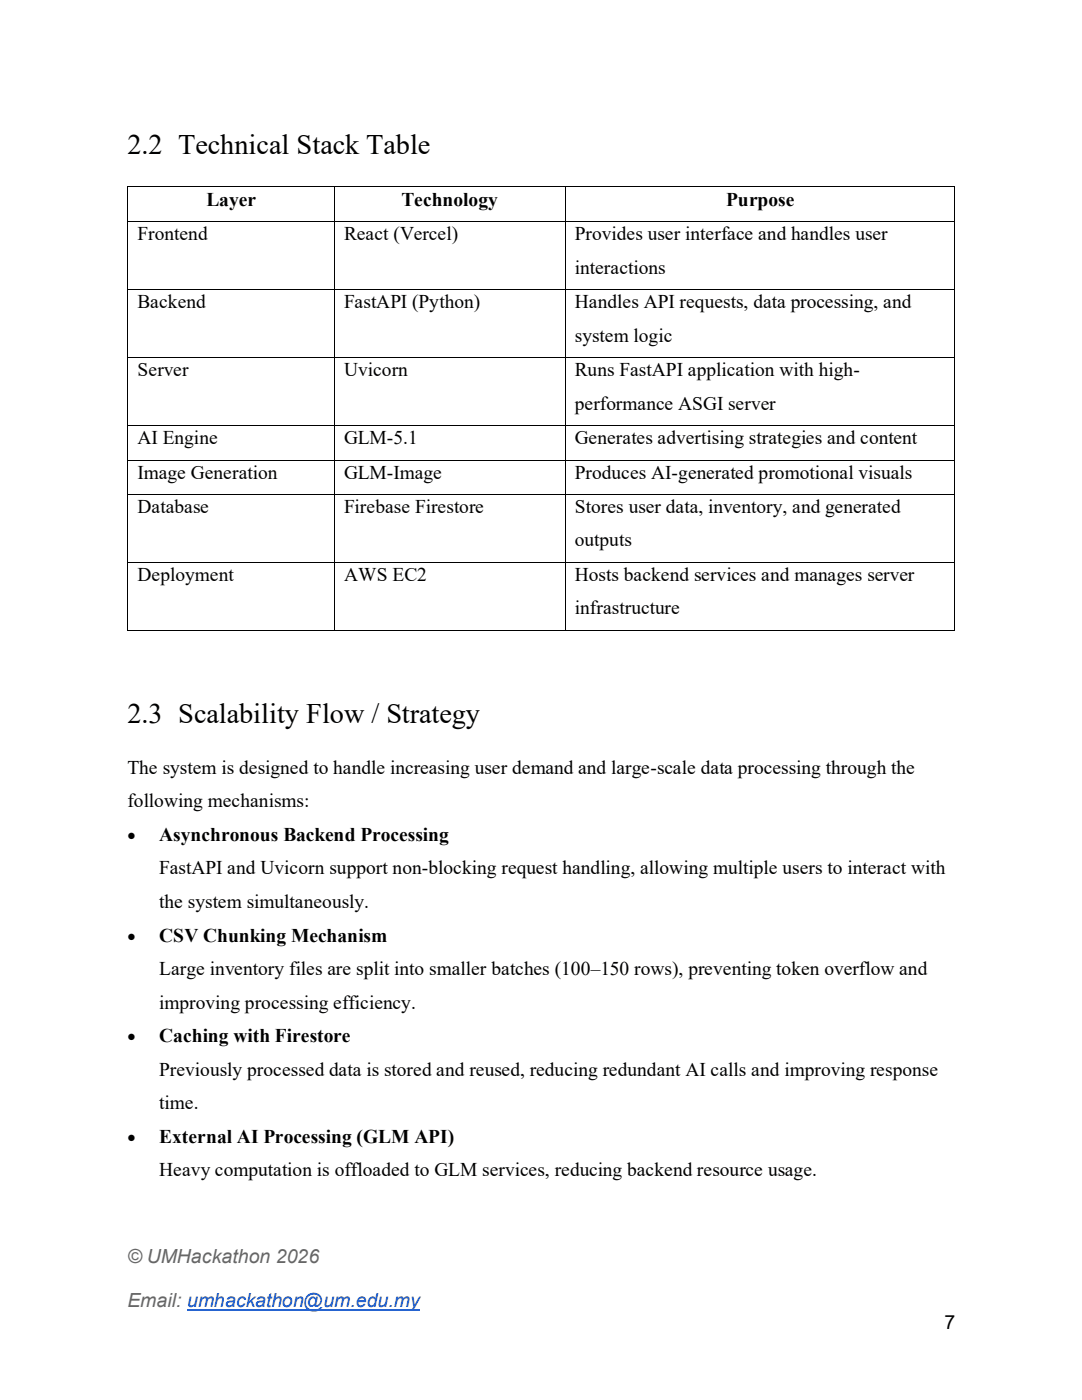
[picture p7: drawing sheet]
<svg xmlns="http://www.w3.org/2000/svg" width="216mm" height="279mm" viewBox="0 0 216 279" stroke-linecap="round" stroke-linejoin="round" font-family="sans-serif">
<defs><g id="words">
<g font-size="5.6">
<text x="25.4" y="30.7">2.2 Technical Stack Table</text>
<text x="25.4" y="144.2">2.3 Scalability Flow / Strategy</text>
</g>
<g font-size="3.9">
<text x="41.2" y="41">Layer</text>
<text x="80.1" y="41">Technology</text>
<text x="144.9" y="41">Purpose</text>
<text x="27.4" y="47.9">Frontend</text>
<text x="68.6" y="47.9">React (Vercel)</text>
<text x="114.7" y="47.9">Provides user interface and handles user</text>
<text x="114.7" y="54.6">interactions</text>
<text x="27.4" y="61.5">Backend</text>
<text x="68.6" y="61.5">FastAPI (Python)</text>
<text x="114.7" y="61.5">Handles API requests, data processing, and</text>
<text x="114.7" y="68.2">system logic</text>
<text x="27.4" y="75.1">Server</text>
<text x="68.6" y="75.1">Uvicorn</text>
<text x="114.7" y="75.1">Runs FastAPI application with high-</text>
<text x="114.7" y="81.8">performance ASGI server</text>
<text x="27.4" y="88.7">AI Engine</text>
<text x="68.6" y="88.7">GLM-5.1</text>
<text x="114.7" y="88.7">Generates advertising strategies and content</text>
<text x="27.4" y="95.5">Image Generation</text>
<text x="68.6" y="95.5">GLM-Image</text>
<text x="114.7" y="95.5">Produces AI-generated promotional visuals</text>
<text x="27.4" y="102.3">Database</text>
<text x="68.6" y="102.3">Firebase Firestore</text>
<text x="114.7" y="102.3">Stores user data, inventory, and generated</text>
<text x="114.7" y="109">outputs</text>
<text x="27.4" y="115.9">Deployment</text>
<text x="68.6" y="115.9">AWS EC2</text>
<text x="114.7" y="115.9">Hosts backend services and manages server</text>
<text x="114.7" y="122.6">infrastructure</text>
<text x="25.4" y="154.4">The system is designed to handle increasing user demand and large-scale data processing through the</text>
<text x="25.4" y="161.1">following mechanisms:</text>
<text x="31.8" y="167.8">Asynchronous Backend Processing</text>
<text x="31.8" y="174.5">FastAPI and Uvicorn support non-blocking request handling, allowing multiple users to interact with</text>
<text x="31.8" y="181.2">the system simultaneously.</text>
<text x="31.8" y="187.9">CSV Chunking Mechanism</text>
<text x="31.8" y="194.6">Large inventory files are split into smaller batches (100–150 rows), preventing token overflow and</text>
<text x="31.8" y="201.3">improving processing efficiency.</text>
<text x="31.8" y="207.9">Caching with Firestore</text>
<text x="31.8" y="214.6">Previously processed data is stored and reused, reducing redundant AI calls and improving response</text>
<text x="31.8" y="221.4">time.</text>
<text x="31.8" y="228.1">External AI Processing (GLM API)</text>
<text x="31.8" y="234.8">Heavy computation is offloaded to GLM services, reducing backend resource usage.</text>
<text x="188.5" y="265.3">7</text>
</g>
<g font-size="3.9" fill="#666">
<text x="25.4" y="252">© UMHackathon 2026</text>
<text x="25.4" y="260.9">Email: umhackathon@um.edu.my</text>
</g>
<g font-size="3.5">
<text x="25.4" y="167.8">•</text>
<text x="25.4" y="187.9">•</text>
<text x="25.4" y="207.9">•</text>
<text x="25.4" y="228.1">•</text>
</g>
</g></defs>
<path d="M37.3 261.4h46.4" fill="none" stroke="#15c" stroke-width=".26"/>
<g fill="#000">
<path d="M25.4 37.2h.2v.2h-.2z" fill-rule="evenodd"/>
<path d="M25.4 37.2h.2v.2h-.2z" fill-rule="evenodd"/>
<path d="M66.6 37.2h.2v.2h-.2z" fill-rule="evenodd"/>
<path d="M112.7 37.2h.1v.2h-.1z" fill-rule="evenodd"/>
<path d="M190.4 37.2h.2v.2h-.2z" fill-rule="evenodd"/>
<path d="M190.4 37.2h.2v.2h-.2z" fill-rule="evenodd"/>
<path d="M25.4 44.1h.2v.2h-.2z" fill-rule="evenodd"/>
<path d="M25.4 57.7h.2v.2h-.2z" fill-rule="evenodd"/>
<path d="M66.6 44.1h.2v.2h-.2z" fill-rule="evenodd"/>
<path d="M66.6 57.7h.2v.2h-.2z" fill-rule="evenodd"/>
<path d="M112.7 44.1h.1v.2h-.1z" fill-rule="evenodd"/>
<path d="M112.7 57.7h.1v.2h-.1z" fill-rule="evenodd"/>
<path d="M190.4 44.1h.2v.2h-.2z" fill-rule="evenodd"/>
<path d="M190.4 57.7h.2v.2h-.2z" fill-rule="evenodd"/>
<path d="M25.4 71.3h.2v.2h-.2z" fill-rule="evenodd"/>
<path d="M66.6 71.3h.2v.2h-.2z" fill-rule="evenodd"/>
<path d="M112.7 71.3h.1v.2h-.1z" fill-rule="evenodd"/>
<path d="M190.4 71.3h.2v.2h-.2z" fill-rule="evenodd"/>
<path d="M25.4 84.9h.2v.1h-.2z" fill-rule="evenodd"/>
<path d="M25.4 91.8h.2v.1h-.2z" fill-rule="evenodd"/>
<path d="M25.4 98.5h.2v.2h-.2z" fill-rule="evenodd"/>
<path d="M66.6 84.9h.2v.1h-.2z" fill-rule="evenodd"/>
<path d="M66.6 91.8h.2v.1h-.2z" fill-rule="evenodd"/>
<path d="M66.6 98.5h.2v.2h-.2z" fill-rule="evenodd"/>
<path d="M112.7 84.9h.1v.1h-.1z" fill-rule="evenodd"/>
<path d="M112.7 91.8h.1v.1h-.1z" fill-rule="evenodd"/>
<path d="M112.7 98.5h.1v.2h-.1z" fill-rule="evenodd"/>
<path d="M190.4 84.9h.2v.1h-.2z" fill-rule="evenodd"/>
<path d="M190.4 91.8h.2v.1h-.2z" fill-rule="evenodd"/>
<path d="M190.4 98.5h.2v.2h-.2z" fill-rule="evenodd"/>
<path d="M25.4 112.1h.2v.2h-.2z" fill-rule="evenodd"/>
<path d="M66.6 112.1h.2v.2h-.2z" fill-rule="evenodd"/>
<path d="M112.7 112.1h.1v.2h-.1z" fill-rule="evenodd"/>
<path d="M190.4 112.1h.2v.2h-.2z" fill-rule="evenodd"/>
<path d="M25.4 125.7h.2v.2h-.2z" fill-rule="evenodd"/>
<path d="M25.4 125.7h.2v.2h-.2z" fill-rule="evenodd"/>
<path d="M66.6 125.7h.2v.2h-.2z" fill-rule="evenodd"/>
<path d="M112.7 125.7h.1v.2h-.1z" fill-rule="evenodd"/>
<path d="M190.4 125.7h.2v.2h-.2z" fill-rule="evenodd"/>
<path d="M190.4 125.7h.2v.2h-.2z" fill-rule="evenodd"/>
</g>
<g fill="none" stroke="#000" stroke-width=".2">
<path d="M25.5 37.4v6.7M25.6 37.3h41M66.7 37.4v6.7M66.8 37.3h45.9M112.8 37.4v6.7M112.8 37.3h77.6M190.5 37.4v6.7M25.5 44.3v13.4M25.5 57.9v13.4M25.6 44.2h41M25.6 57.8h41M66.7 44.3v13.4"/>
<path d="M66.7 57.9v13.4M66.8 44.2h45.9M66.8 57.8h45.9M112.8 44.3v13.4M112.8 57.9v13.4M112.8 44.2h77.6M112.8 57.8h77.6M190.5 44.3v13.4M190.5 57.9v13.4M25.5 71.5v13.4M25.6 71.4h41M66.7 71.5v13.4"/>
<path d="M66.8 71.4h45.9M112.8 71.5v13.4M112.8 71.4h77.6M190.5 71.5v13.4M25.5 85v6.8M25.5 91.9v6.6M25.5 98.7v13.4M25.6 85h41M25.6 91.8h41M25.6 98.6h41M66.7 85v6.8M66.7 91.9v6.6"/>
<path d="M66.7 98.7v13.4M66.8 85h45.9M66.8 91.8h45.9M66.8 98.6h45.9M112.8 85v6.8M112.8 91.9v6.6M112.8 98.7v13.4M112.8 85h77.6M112.8 91.8h77.6M112.8 98.6h77.6M190.5 85v6.8M190.5 91.9v6.6"/>
<path d="M190.5 98.7v13.4M25.5 112.3v13.4M25.6 112.2h41M66.7 112.3v13.4M66.8 112.2h45.9M112.8 112.3v13.4M112.8 112.2h77.6M190.5 112.3v13.4M25.6 125.8h41M66.8 125.8h45.9M112.8 125.8h77.6"/>
</g>
<use href="#words"/>
</svg>
